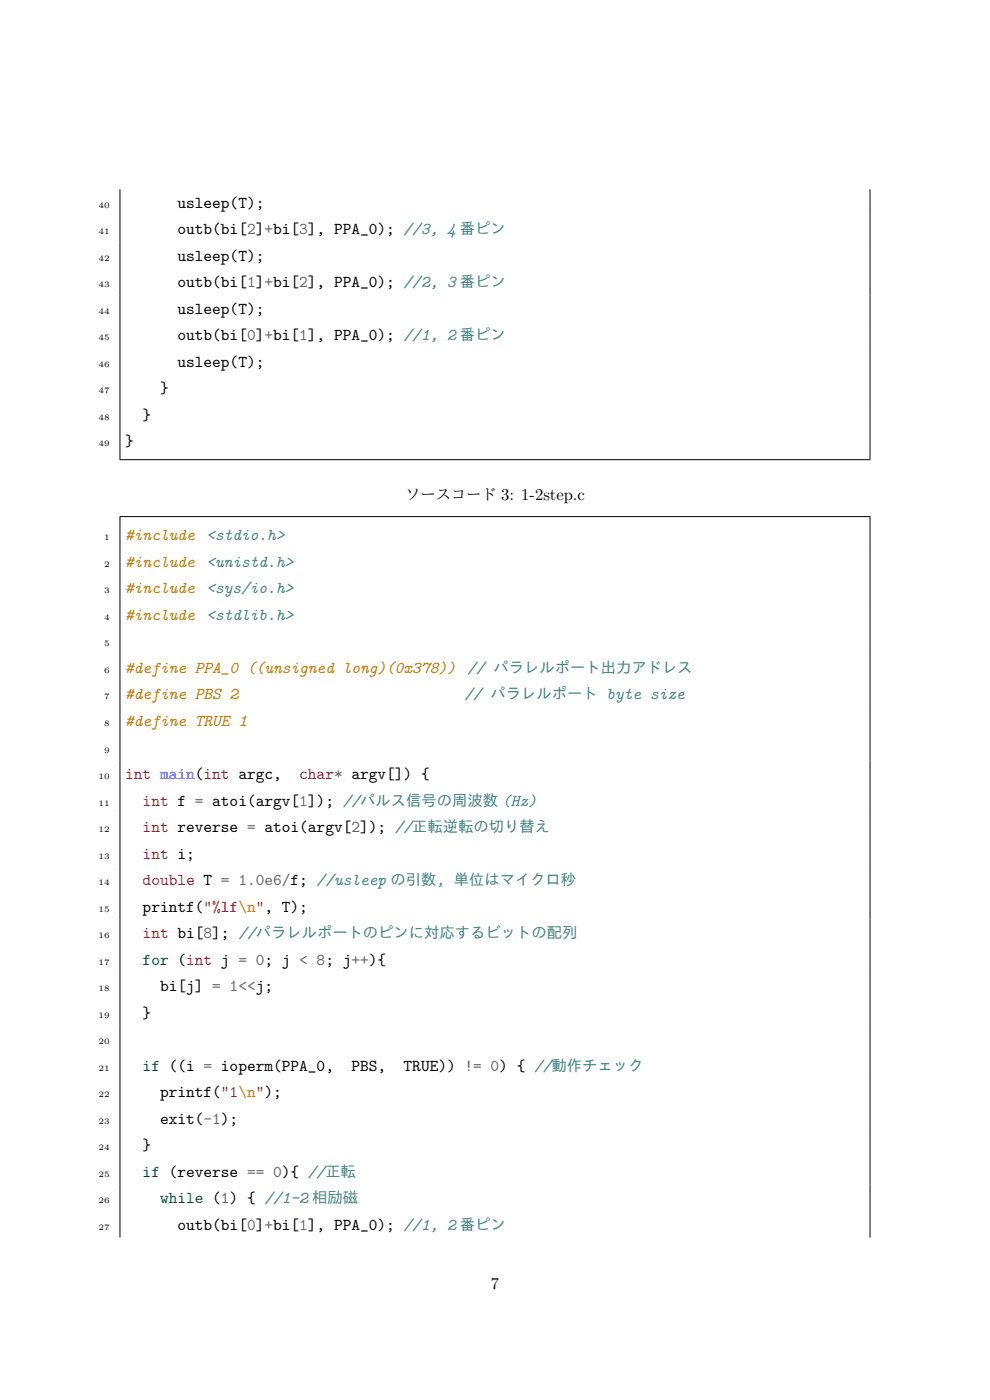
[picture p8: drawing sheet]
<svg xmlns="http://www.w3.org/2000/svg" width="210mm" height="297mm" viewBox="0 0 210 297" stroke-linecap="round" stroke-linejoin="round" font-family="sans-serif">
<defs><g id="words">
<g font-size="3.5">
<text x="37.6" y="44.1">usleep(T);</text>
<text x="37.6" y="49.7">outb(bi[2]+bi[3], PPA_0); //3, 4 番ピン</text>
<text x="37.6" y="55.3">usleep(T);</text>
<text x="37.6" y="61">outb(bi[1]+bi[2], PPA_0); //2, 3 番ピン</text>
<text x="37.6" y="66.6">usleep(T);</text>
<text x="37.6" y="72.2">outb(bi[0]+bi[1], PPA_0); //1, 2 番ピン</text>
<text x="37.6" y="77.8">usleep(T);</text>
<text x="34" y="83.5">}</text>
<text x="30.3" y="89.1">}</text>
<text x="26.6" y="94.7">}</text>
<text x="30.3" y="193.4">printf(&quot;%lf\n&quot;, T);</text>
<text x="30.3" y="215.9">}</text>
<text x="34" y="210.2">bi[j] = 1&lt;&lt;j;</text>
<text x="74.5" y="227.1">PBS,</text>
<text x="85.6" y="227.1">TRUE)) != 0) { //動作チェック</text>
<text x="34" y="232.7">printf(&quot;1\n&quot;);</text>
<text x="34" y="238.4">exit(-1);</text>
<text x="30.3" y="244">}</text>
<text x="37.6" y="260.9">outb(bi[0]+bi[1], PPA_0); //1, 2 番ピン</text>
<text x="104.1" y="273.4">7</text>
</g>
<g font-size="3.5" fill="#bd7a00">
<text x="26.6" y="114.7">#include &lt;stdio.h&gt;</text>
<text x="26.6" y="120.3">#include &lt;unistd.h&gt;</text>
<text x="26.6" y="125.9">#include &lt;sys/io.h&gt;</text>
<text x="26.6" y="131.5">#include &lt;stdlib.h&gt;</text>
<text x="26.6" y="142.8">#define PPA_0 ((unsigned long)(0x378)) // パラレルポート出力アドレス</text>
<text x="26.6" y="148.4">#define PBS 2</text>
<text x="26.6" y="154">#define TRUE 1</text>
</g>
<text font-size="3.5" fill="#408080" x="98.5" y="148.4">// パラレルポート byte size</text>
<g font-size="3.5" fill="#b00040">
<text x="26.6" y="165.3">int main(int argc,</text>
<text x="63.5" y="165.3">char* argv[]) {</text>
<text x="30.3" y="170.9">int f = atoi(argv[1]); //パルス信号の周波数 (Hz)</text>
<text x="30.3" y="176.5">int reverse = atoi(argv[2]); //正転逆転の切り替え</text>
<text x="30.3" y="182.1">int i;</text>
<text x="30.3" y="187.8">double T = 1.0e6/f; //usleep の引数, 単位はマイクロ秒</text>
<text x="30.3" y="199">int bi[8]; //パラレルポートのピンに対応するビットの配列</text>
</g>
<g font-size="3.5" fill="#008000">
<text x="30.3" y="204.6">for (int j = 0; j &lt; 8; j++){</text>
<text x="30.3" y="227.1">if ((i = ioperm(PPA_0,</text>
<text x="30.3" y="249.6">if (reverse == 0){ //正転</text>
<text x="34" y="255.2">while (1) { //1-2 相励磁</text>
</g>
<text font-size="3.2" x="85.9" y="106">ソースコード 3: 1-2step.c</text>
<g font-size="1.8">
<text x="20.9" y="44.1">40</text>
<text x="20.9" y="49.7">41</text>
<text x="20.9" y="55.3">42</text>
<text x="20.9" y="61">43</text>
<text x="20.9" y="66.6">44</text>
<text x="20.9" y="72.2">45</text>
<text x="20.9" y="77.8">46</text>
<text x="20.9" y="83.5">47</text>
<text x="20.9" y="89.1">48</text>
<text x="20.9" y="94.7">49</text>
<text x="22.1" y="114.7">1</text>
<text x="22.1" y="120.3">2</text>
<text x="22.1" y="125.9">3</text>
<text x="22.1" y="131.5">4</text>
<text x="22.1" y="137.1">5</text>
<text x="22.1" y="142.8">6</text>
<text x="22.1" y="148.4">7</text>
<text x="22.1" y="154">8</text>
<text x="22.1" y="159.6">9</text>
<text x="20.9" y="165.3">10</text>
<text x="20.9" y="170.9">11</text>
<text x="20.9" y="176.5">12</text>
<text x="20.9" y="182.1">13</text>
<text x="20.9" y="187.8">14</text>
<text x="20.9" y="193.4">15</text>
<text x="20.9" y="199">16</text>
<text x="20.9" y="204.6">17</text>
<text x="20.9" y="210.2">18</text>
<text x="20.9" y="215.9">19</text>
<text x="20.9" y="221.5">20</text>
<text x="20.9" y="227.1">21</text>
<text x="20.9" y="232.7">22</text>
<text x="20.9" y="238.4">23</text>
<text x="20.9" y="244">24</text>
<text x="20.9" y="249.6">25</text>
<text x="20.9" y="255.2">26</text>
<text x="20.9" y="260.9">27</text>
</g>
</g></defs>
<path d="M25.4 40.2v57.3M184.6 40.2v57.3M25.4 97.5h159.2M25.4 109.6h159.2M25.4 109.7v152.8M184.6 109.7v152.8" fill="none" stroke="#000" stroke-width=".21"/>
<use href="#words"/>
</svg>
